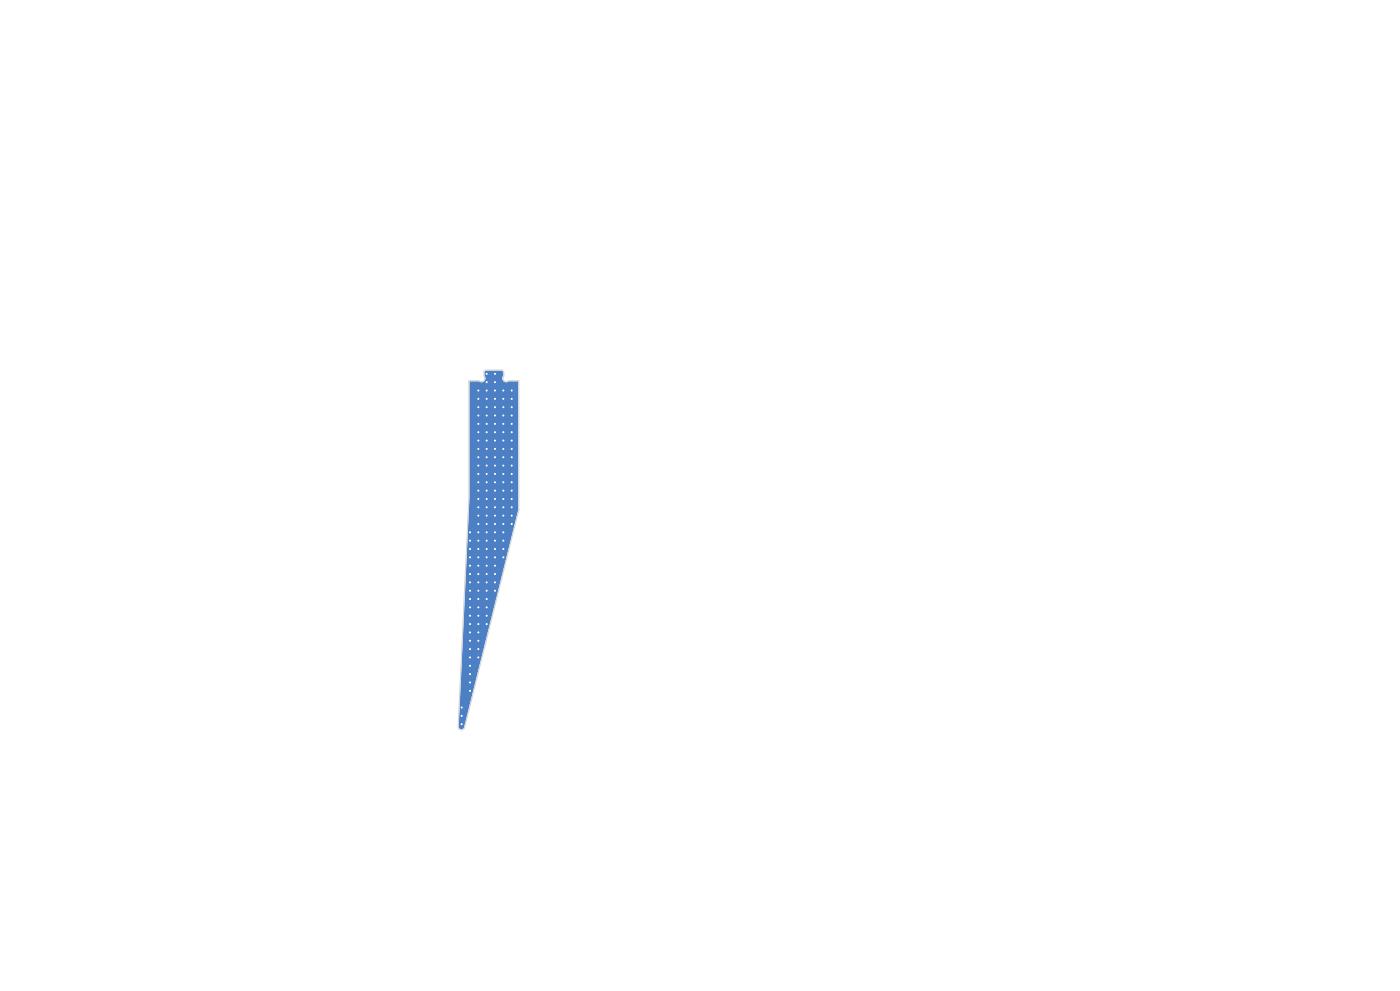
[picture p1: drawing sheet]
<svg xmlns="http://www.w3.org/2000/svg" width="420mm" height="297mm" viewBox="0 0 420 297" stroke-linecap="round" stroke-linejoin="round" font-family="sans-serif">
<g fill="#4d7fc4" stroke="#4d7fc4" stroke-width=".3">
<circle cx="141" cy="184.5" r=".3"/>
<circle cx="143.5" cy="134.5" r=".3"/>
<circle cx="146" cy="134.5" r=".3"/>
<circle cx="151" cy="117" r=".3"/>
<circle cx="151" cy="122" r=".3"/>
<circle cx="151" cy="167" r=".3"/>
<circle cx="141" cy="197" r=".3"/>
<circle cx="148.5" cy="162" r=".3"/>
<circle cx="143.5" cy="117" r=".3"/>
<circle cx="148.5" cy="142" r=".3"/>
<circle cx="148.5" cy="152" r=".3"/>
<circle cx="146" cy="152" r=".3"/>
<circle cx="143.5" cy="129.5" r=".3"/>
<circle cx="151" cy="144.5" r=".3"/>
<circle cx="153.5" cy="154.5" r=".3"/>
<circle cx="148.5" cy="154.5" r=".3"/>
<circle cx="146" cy="159.5" r=".3"/>
<circle cx="143.5" cy="159.5" r=".3"/>
<circle cx="151" cy="137" r=".3"/>
<circle cx="146" cy="149.5" r=".3"/>
<circle cx="141" cy="187" r=".3"/>
<circle cx="138.5" cy="214.5" r=".3"/>
<circle cx="151" cy="159.5" r=".3"/>
<circle cx="153.5" cy="147" r=".3"/>
<circle cx="148.5" cy="144.5" r=".3"/>
<circle cx="151" cy="124.5" r=".3"/>
<circle cx="143.5" cy="149.5" r=".3"/>
<circle cx="148.5" cy="167" r=".3"/>
<circle cx="146" cy="157" r=".3"/>
<circle cx="151" cy="139.5" r=".3"/>
<circle cx="141" cy="204.5" r=".3"/>
<circle cx="148.5" cy="137" r=".3"/>
<circle cx="146" cy="119.5" r=".3"/>
<circle cx="141" cy="207" r=".3"/>
<circle cx="148.5" cy="134.5" r=".3"/>
<circle cx="143.5" cy="194.5" r=".3"/>
<circle cx="143.5" cy="169.5" r=".3"/>
<circle cx="151" cy="134.5" r=".3"/>
<circle cx="143.5" cy="119.5" r=".3"/>
<circle cx="141" cy="174.5" r=".3"/>
<circle cx="141" cy="192" r=".3"/>
<circle cx="146" cy="112" r=".3"/>
<circle cx="146" cy="169.5" r=".3"/>
<circle cx="148.5" cy="177" r=".3"/>
<circle cx="148.5" cy="174.5" r=".3"/>
<circle cx="143.5" cy="184.5" r=".3"/>
<circle cx="151" cy="147" r=".3"/>
<circle cx="153.5" cy="122" r=".3"/>
<circle cx="148.5" cy="132" r=".3"/>
<circle cx="146" cy="124.5" r=".3"/>
<circle cx="143.5" cy="152" r=".3"/>
<circle cx="153.5" cy="137" r=".3"/>
<circle cx="143.5" cy="142" r=".3"/>
<circle cx="146" cy="142" r=".3"/>
<circle cx="153.5" cy="124.5" r=".3"/>
<circle cx="143.5" cy="124.5" r=".3"/>
<circle cx="146" cy="117" r=".3"/>
<circle cx="148.5" cy="147" r=".3"/>
<circle cx="153.5" cy="132" r=".3"/>
<circle cx="141" cy="199.5" r=".3"/>
<circle cx="143.5" cy="139.5" r=".3"/>
<circle cx="151" cy="129.5" r=".3"/>
<circle cx="151" cy="164.5" r=".3"/>
<circle cx="143.5" cy="137" r=".3"/>
<circle cx="148.5" cy="172" r=".3"/>
<circle cx="146" cy="137" r=".3"/>
<circle cx="148.5" cy="164.5" r=".3"/>
<circle cx="151" cy="152" r=".3"/>
<circle cx="141" cy="182" r=".3"/>
<circle cx="141" cy="172" r=".3"/>
<circle cx="141" cy="164.5" r=".3"/>
<circle cx="143.5" cy="162" r=".3"/>
<circle cx="146" cy="132" r=".3"/>
<circle cx="153.5" cy="134.5" r=".3"/>
<circle cx="146" cy="147" r=".3"/>
<circle cx="143.5" cy="182" r=".3"/>
<circle cx="148.5" cy="127" r=".3"/>
<circle cx="141" cy="202" r=".3"/>
<circle cx="141" cy="194.5" r=".3"/>
<circle cx="151" cy="149.5" r=".3"/>
<circle cx="148.5" cy="122" r=".3"/>
<circle cx="153.5" cy="117" r=".3"/>
<circle cx="143.5" cy="122" r=".3"/>
<circle cx="146" cy="129.5" r=".3"/>
<circle cx="143.5" cy="127" r=".3"/>
<circle cx="143.5" cy="189.5" r=".3"/>
<circle cx="148.5" cy="117" r=".3"/>
<circle cx="146" cy="174.5" r=".3"/>
<circle cx="146" cy="162" r=".3"/>
<circle cx="146" cy="179.5" r=".3"/>
<circle cx="148.5" cy="112" r=".3"/>
<circle cx="141" cy="162" r=".3"/>
<circle cx="153.5" cy="129.5" r=".3"/>
<circle cx="143.5" cy="197" r=".3"/>
<circle cx="146" cy="127" r=".3"/>
<circle cx="148.5" cy="114.5" r=".3"/>
<circle cx="148.5" cy="119.5" r=".3"/>
<circle cx="143.5" cy="154.5" r=".3"/>
<circle cx="151" cy="119.5" r=".3"/>
<circle cx="151" cy="132" r=".3"/>
<circle cx="153.5" cy="157" r=".3"/>
<circle cx="153.5" cy="142" r=".3"/>
<circle cx="153.5" cy="139.5" r=".3"/>
<circle cx="143.5" cy="157" r=".3"/>
<circle cx="148.5" cy="124.5" r=".3"/>
<circle cx="148.5" cy="157" r=".3"/>
<circle cx="138.5" cy="217" r=".3"/>
<circle cx="141" cy="189.5" r=".3"/>
<circle cx="151" cy="142" r=".3"/>
<circle cx="141" cy="167" r=".3"/>
<circle cx="143.5" cy="144.5" r=".3"/>
<circle cx="151" cy="154.5" r=".3"/>
<circle cx="146" cy="114.5" r=".3"/>
<circle cx="143.5" cy="132" r=".3"/>
<circle cx="148.5" cy="139.5" r=".3"/>
<circle cx="151" cy="157" r=".3"/>
<circle cx="146" cy="139.5" r=".3"/>
<circle cx="146" cy="167" r=".3"/>
<circle cx="141" cy="159.5" r=".3"/>
<circle cx="146" cy="184.5" r=".3"/>
<circle cx="153.5" cy="119.5" r=".3"/>
<circle cx="151" cy="162" r=".3"/>
<circle cx="141" cy="179.5" r=".3"/>
<circle cx="148.5" cy="149.5" r=".3"/>
<circle cx="153.5" cy="152" r=".3"/>
<circle cx="148.5" cy="159.5" r=".3"/>
<circle cx="141" cy="169.5" r=".3"/>
<circle cx="141" cy="177" r=".3"/>
<circle cx="148.5" cy="169.5" r=".3"/>
<circle cx="151" cy="127" r=".3"/>
<circle cx="146" cy="154.5" r=".3"/>
<circle cx="146" cy="187" r=".3"/>
<circle cx="153.5" cy="144.5" r=".3"/>
<circle cx="143.5" cy="164.5" r=".3"/>
<circle cx="153.5" cy="149.5" r=".3"/>
<circle cx="146" cy="144.5" r=".3"/>
<circle cx="143.5" cy="192" r=".3"/>
<circle cx="146" cy="122" r=".3"/>
<circle cx="143.5" cy="172" r=".3"/>
<circle cx="143.5" cy="174.5" r=".3"/>
<circle cx="143.5" cy="147" r=".3"/>
<circle cx="143.5" cy="167" r=".3"/>
<circle cx="146" cy="177" r=".3"/>
<circle cx="146" cy="164.5" r=".3"/>
<circle cx="143.5" cy="187" r=".3"/>
<circle cx="148.5" cy="129.5" r=".3"/>
<circle cx="146" cy="172" r=".3"/>
<circle cx="153.5" cy="127" r=".3"/>
<circle cx="138.5" cy="212" r=".3"/>
<circle cx="143.5" cy="177" r=".3"/>
<circle cx="143.5" cy="179.5" r=".3"/>
<circle cx="146" cy="182" r=".3"/>
</g>
<path d="M140.9 114.4l2.7-.1a1.24 1.24 0 0 0 1.7-.1 1.24 1.24 0 0 0 .1-1.6v-1.1l.4-.4h4.7l.5 .4v1.1a1.24 1.24 0 0 0 0 1.6 1.24 1.24 0 0 0 1.7 .1l2.8 .1v38.4l-16.3 65.1a.8 .8 0 0 1-.9 .6 .8 .8 0 0 1-.7-.8l3.3-68.6z" fill="#4d7fc4"/>
<path d="M140.7 114.1h3a1 1 0 0 0 1.5 0 1 1 0 0 0 0-1.4v-1.3l.5-.5h5l.5 .5v1.3a1 1 0 0 0 0 1.4 1 1 0 0 0 1.4 0h3.1v38.7l-16.3 65.2a1 1 0 0 1-1.1 .7 1 1 0 0 1-.9-1l3.3-68.6z" fill="none" stroke="#d0d2cd" stroke-width=".3"/>
<g fill="#fff" stroke="#fff" stroke-width=".3">
<circle cx="141" cy="184.5" r=".15"/>
<circle cx="143.5" cy="134.5" r=".15"/>
<circle cx="146" cy="134.5" r=".15"/>
<circle cx="151" cy="117" r=".15"/>
<circle cx="151" cy="122" r=".15"/>
<circle cx="151" cy="167" r=".15"/>
<circle cx="141" cy="197" r=".15"/>
<circle cx="148.5" cy="162" r=".15"/>
<circle cx="143.5" cy="117" r=".15"/>
<circle cx="148.5" cy="142" r=".15"/>
<circle cx="148.5" cy="152" r=".15"/>
<circle cx="146" cy="152" r=".15"/>
<circle cx="143.5" cy="129.5" r=".15"/>
<circle cx="151" cy="144.5" r=".15"/>
<circle cx="153.5" cy="154.5" r=".15"/>
<circle cx="148.5" cy="154.5" r=".15"/>
<circle cx="146" cy="159.5" r=".15"/>
<circle cx="143.5" cy="159.5" r=".15"/>
<circle cx="151" cy="137" r=".15"/>
<circle cx="146" cy="149.5" r=".15"/>
<circle cx="141" cy="187" r=".15"/>
<circle cx="138.5" cy="214.5" r=".15"/>
<circle cx="151" cy="159.5" r=".15"/>
<circle cx="153.5" cy="147" r=".15"/>
<circle cx="148.5" cy="144.5" r=".15"/>
<circle cx="151" cy="124.5" r=".15"/>
<circle cx="143.5" cy="149.5" r=".15"/>
<circle cx="148.5" cy="167" r=".15"/>
<circle cx="146" cy="157" r=".15"/>
<circle cx="151" cy="139.5" r=".15"/>
<circle cx="141" cy="204.5" r=".15"/>
<circle cx="148.5" cy="137" r=".15"/>
<circle cx="146" cy="119.5" r=".15"/>
<circle cx="141" cy="207" r=".15"/>
<circle cx="148.5" cy="134.5" r=".15"/>
<circle cx="143.5" cy="194.5" r=".15"/>
<circle cx="143.5" cy="169.5" r=".15"/>
<circle cx="151" cy="134.5" r=".15"/>
<circle cx="143.5" cy="119.5" r=".15"/>
<circle cx="141" cy="174.5" r=".15"/>
<circle cx="141" cy="192" r=".15"/>
<circle cx="146" cy="112" r=".15"/>
<circle cx="146" cy="169.5" r=".15"/>
<circle cx="148.5" cy="177" r=".15"/>
<circle cx="148.5" cy="174.5" r=".15"/>
<circle cx="143.5" cy="184.5" r=".15"/>
<circle cx="151" cy="147" r=".15"/>
<circle cx="153.5" cy="122" r=".15"/>
<circle cx="148.5" cy="132" r=".15"/>
<circle cx="146" cy="124.5" r=".15"/>
<circle cx="143.5" cy="152" r=".15"/>
<circle cx="153.5" cy="137" r=".15"/>
<circle cx="143.5" cy="142" r=".15"/>
<circle cx="146" cy="142" r=".15"/>
<circle cx="153.5" cy="124.5" r=".15"/>
<circle cx="143.5" cy="124.5" r=".15"/>
<circle cx="146" cy="117" r=".15"/>
<circle cx="148.5" cy="147" r=".15"/>
<circle cx="153.5" cy="132" r=".15"/>
<circle cx="141" cy="199.5" r=".15"/>
<circle cx="143.5" cy="139.5" r=".15"/>
<circle cx="151" cy="129.5" r=".15"/>
<circle cx="151" cy="164.5" r=".15"/>
<circle cx="143.5" cy="137" r=".15"/>
<circle cx="148.5" cy="172" r=".15"/>
<circle cx="146" cy="137" r=".15"/>
<circle cx="148.5" cy="164.5" r=".15"/>
<circle cx="151" cy="152" r=".15"/>
<circle cx="141" cy="182" r=".15"/>
<circle cx="141" cy="172" r=".15"/>
<circle cx="141" cy="164.5" r=".15"/>
<circle cx="143.5" cy="162" r=".15"/>
<circle cx="146" cy="132" r=".15"/>
<circle cx="153.5" cy="134.5" r=".15"/>
<circle cx="146" cy="147" r=".15"/>
<circle cx="143.5" cy="182" r=".15"/>
<circle cx="148.5" cy="127" r=".15"/>
<circle cx="141" cy="202" r=".15"/>
<circle cx="141" cy="194.5" r=".15"/>
<circle cx="151" cy="149.5" r=".15"/>
<circle cx="148.5" cy="122" r=".15"/>
<circle cx="153.5" cy="117" r=".15"/>
<circle cx="143.5" cy="122" r=".15"/>
<circle cx="146" cy="129.5" r=".15"/>
<circle cx="143.5" cy="127" r=".15"/>
<circle cx="143.5" cy="189.5" r=".15"/>
<circle cx="148.5" cy="117" r=".15"/>
<circle cx="146" cy="174.5" r=".15"/>
<circle cx="146" cy="162" r=".15"/>
<circle cx="146" cy="179.5" r=".15"/>
<circle cx="148.5" cy="112" r=".15"/>
<circle cx="141" cy="162" r=".15"/>
<circle cx="153.5" cy="129.5" r=".15"/>
<circle cx="143.5" cy="197" r=".15"/>
<circle cx="146" cy="127" r=".15"/>
<circle cx="148.5" cy="114.5" r=".15"/>
<circle cx="148.5" cy="119.5" r=".15"/>
<circle cx="143.5" cy="154.5" r=".15"/>
<circle cx="151" cy="119.5" r=".15"/>
<circle cx="151" cy="132" r=".15"/>
<circle cx="153.5" cy="157" r=".15"/>
<circle cx="153.5" cy="142" r=".15"/>
<circle cx="153.5" cy="139.5" r=".15"/>
<circle cx="143.5" cy="157" r=".15"/>
<circle cx="148.5" cy="124.5" r=".15"/>
<circle cx="148.5" cy="157" r=".15"/>
<circle cx="138.5" cy="217" r=".15"/>
<circle cx="141" cy="189.5" r=".15"/>
<circle cx="151" cy="142" r=".15"/>
<circle cx="141" cy="167" r=".15"/>
<circle cx="143.5" cy="144.5" r=".15"/>
<circle cx="151" cy="154.5" r=".15"/>
<circle cx="146" cy="114.5" r=".15"/>
<circle cx="143.5" cy="132" r=".15"/>
<circle cx="148.5" cy="139.5" r=".15"/>
<circle cx="151" cy="157" r=".15"/>
<circle cx="146" cy="139.5" r=".15"/>
<circle cx="146" cy="167" r=".15"/>
<circle cx="141" cy="159.5" r=".15"/>
<circle cx="146" cy="184.5" r=".15"/>
<circle cx="153.5" cy="119.5" r=".15"/>
<circle cx="151" cy="162" r=".15"/>
<circle cx="141" cy="179.5" r=".15"/>
<circle cx="148.5" cy="149.5" r=".15"/>
<circle cx="153.5" cy="152" r=".15"/>
<circle cx="148.5" cy="159.5" r=".15"/>
<circle cx="141" cy="169.5" r=".15"/>
<circle cx="141" cy="177" r=".15"/>
<circle cx="148.5" cy="169.5" r=".15"/>
<circle cx="151" cy="127" r=".15"/>
<circle cx="146" cy="154.5" r=".15"/>
<circle cx="146" cy="187" r=".15"/>
<circle cx="153.5" cy="144.5" r=".15"/>
<circle cx="143.5" cy="164.5" r=".15"/>
<circle cx="153.5" cy="149.5" r=".15"/>
<circle cx="146" cy="144.5" r=".15"/>
<circle cx="143.5" cy="192" r=".15"/>
<circle cx="146" cy="122" r=".15"/>
<circle cx="143.5" cy="172" r=".15"/>
<circle cx="143.5" cy="174.5" r=".15"/>
<circle cx="143.5" cy="147" r=".15"/>
<circle cx="143.5" cy="167" r=".15"/>
<circle cx="146" cy="177" r=".15"/>
<circle cx="146" cy="164.5" r=".15"/>
<circle cx="143.5" cy="187" r=".15"/>
<circle cx="148.5" cy="129.5" r=".15"/>
<circle cx="146" cy="172" r=".15"/>
<circle cx="153.5" cy="127" r=".15"/>
<circle cx="138.5" cy="212" r=".15"/>
<circle cx="143.5" cy="177" r=".15"/>
<circle cx="143.5" cy="179.5" r=".15"/>
<circle cx="146" cy="182" r=".15"/>
</g>
</svg>
